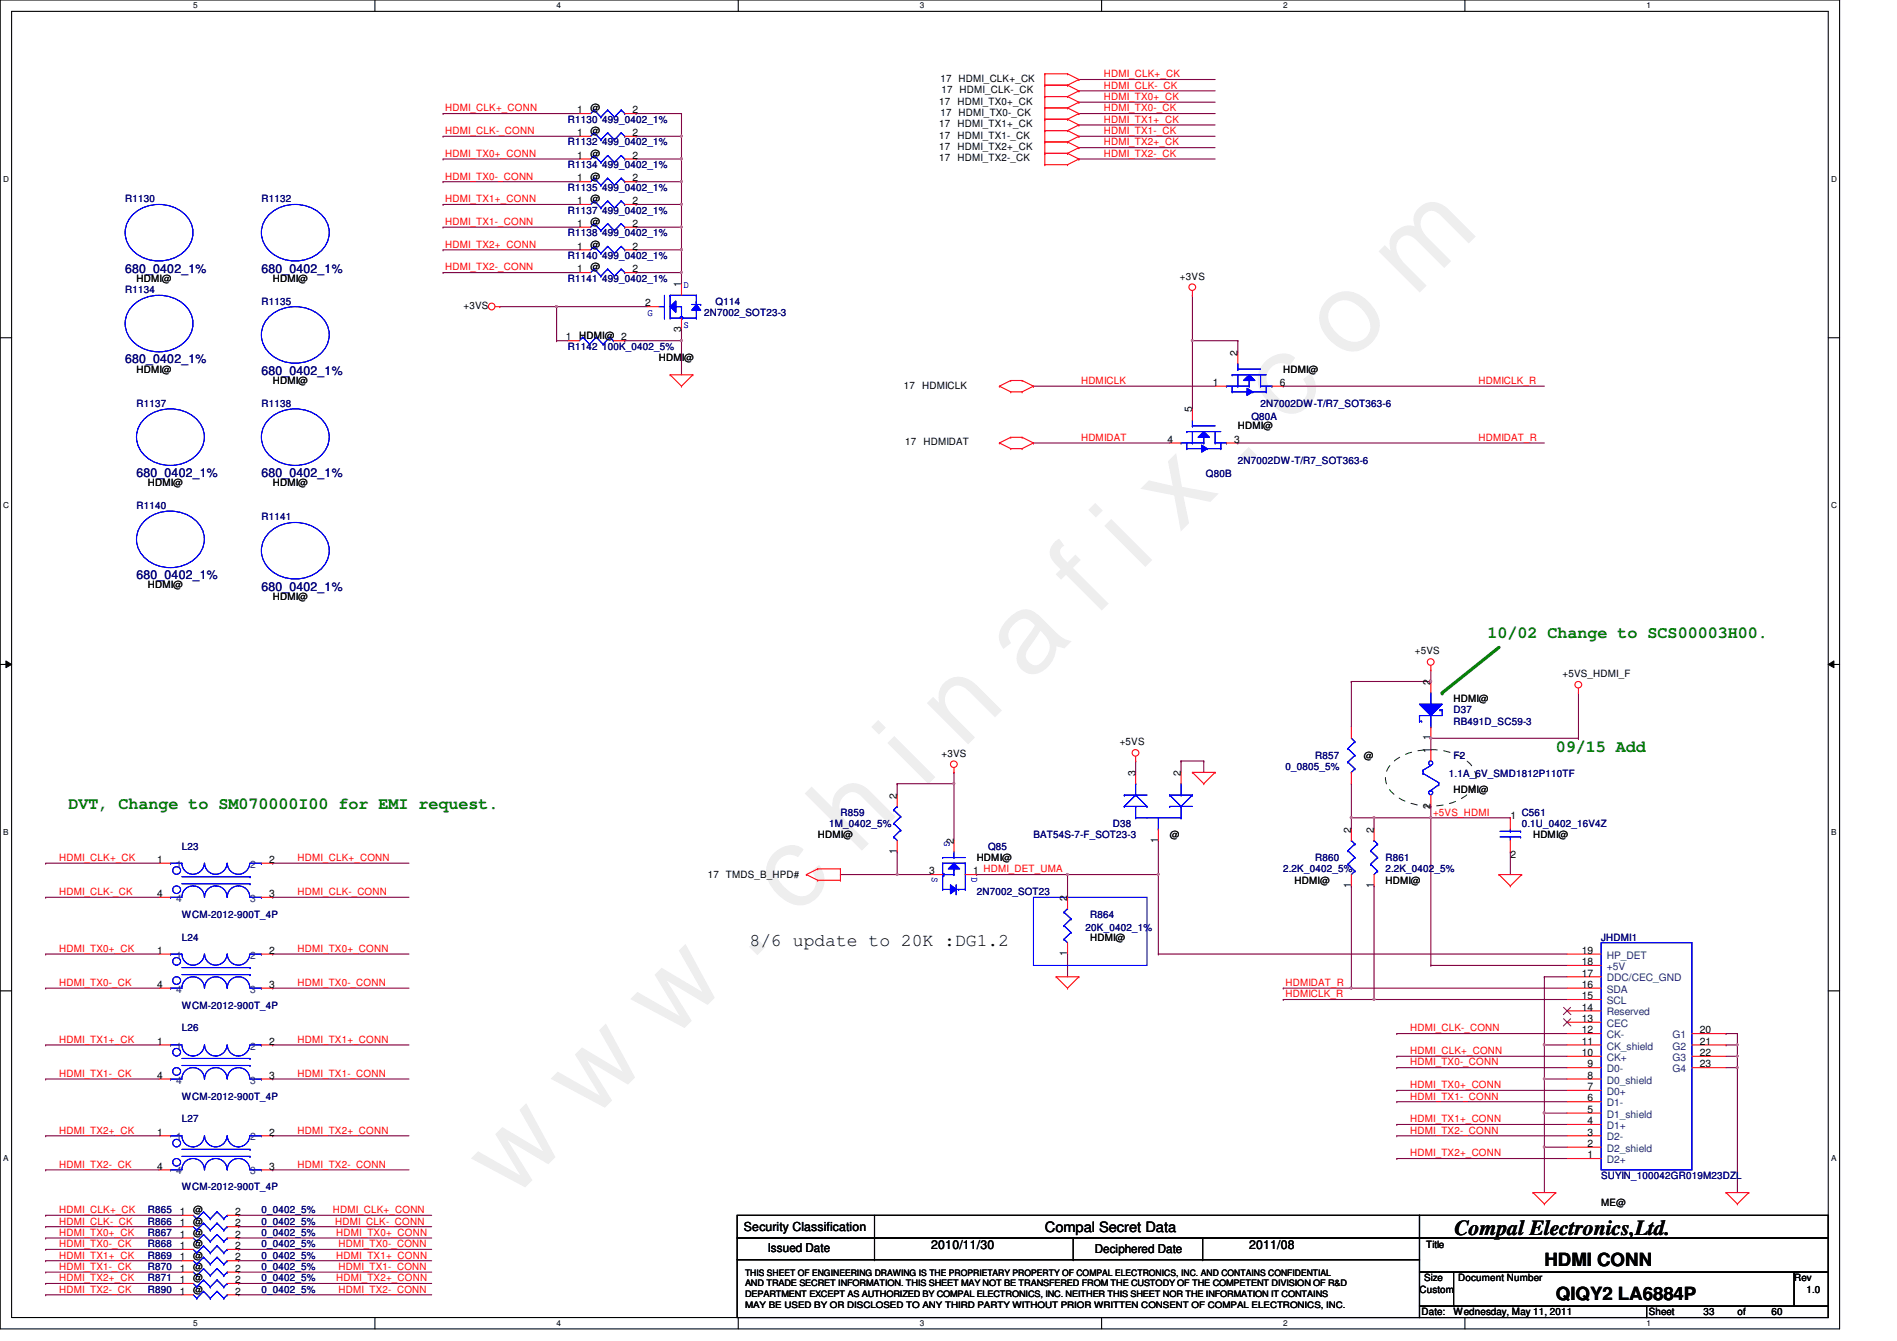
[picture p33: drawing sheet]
<svg xmlns="http://www.w3.org/2000/svg" width="297mm" height="210mm" viewBox="0 0 297 210" stroke-linecap="round" stroke-linejoin="round" font-family="sans-serif">
<defs><g id="words">
<text font-size="17.6" fill="#f0f" x="80.1" y="188" transform="rotate(-45 80.1 188)">w w w . c h i n a f i x . c o m</text>
<text font-size="3.3" x="227.8" y="193.3">Compal Electronics,Ltd.</text>
<g font-size="2.8">
<text x="117.4" y="148">8/6 update to 20K :DG1.2</text>
<text x="241.8" y="198.2">HDMI CONN</text>
<text x="243.6" y="203.5">QIQY2 LA6884P</text>
</g>
<g font-size="2.6" fill="#008000">
<text x="232.9" y="99.9">10/02 Change to SCS00003H00.</text>
<text x="243.6" y="117.7">09/15 Add</text>
<text x="10.7" y="126.6">DVT, Change to SM070000I00 for EMI request.</text>
</g>
<text font-size="2.2" x="163.6" y="192.8">Compal Secret Data</text>
<g font-size="1.9" fill="#000080">
<text x="19.6" y="42.7">680_0402_1%</text>
<text x="40.9" y="42.7">680_0402_1%</text>
<text x="19.6" y="56.9">680_0402_1%</text>
<text x="40.9" y="58.7">680_0402_1%</text>
<text x="21.4" y="74.7">680_0402_1%</text>
<text x="40.9" y="74.7">680_0402_1%</text>
<text x="21.4" y="90.7">680_0402_1%</text>
<text x="40.9" y="92.4">680_0402_1%</text>
</g>
<g font-size="1.9">
<text x="116.5" y="192.7">Security Classification</text>
<text x="120.2" y="196">Issued Date</text>
<text x="145.8" y="195.6">2010/11/30</text>
<text x="171.4" y="196.2">Deciphered Date</text>
<text x="195.6" y="195.6">2011/08</text>
</g>
<g font-size="1.6" fill="#f00">
<text x="69.7" y="17.4">HDMI_CLK+_CONN</text>
<text x="172.8" y="13.9">HDMI_CLK-_CK</text>
<text x="172.8" y="15.7">HDMI_TX0+_CK</text>
<text x="172.8" y="17.4">HDMI_TX0-_CK</text>
<text x="172.8" y="12.1">HDMI_CLK+_CK</text>
<text x="69.7" y="21">HDMI_CLK-_CONN</text>
<text x="172.8" y="19.2">HDMI_TX1+_CK</text>
<text x="172.8" y="21">HDMI_TX1-_CK</text>
<text x="172.8" y="22.8">HDMI_TX2+_CK</text>
<text x="69.7" y="24.6">HDMI_TX0+_CONN</text>
<text x="69.7" y="28.1">HDMI_TX0-_CONN</text>
<text x="172.8" y="24.6">HDMI_TX2-_CK</text>
<text x="69.7" y="35.2">HDMI_TX1-_CONN</text>
<text x="69.7" y="31.7">HDMI_TX1+_CONN</text>
<text x="69.7" y="38.8">HDMI_TX2+_CONN</text>
<text x="69.7" y="42.3">HDMI_TX2-_CONN</text>
<text x="169.3" y="60.1">HDMICLK</text>
<text x="231.5" y="60.1">HDMICLK_R</text>
<text x="169.3" y="69">HDMIDAT</text>
<text x="231.5" y="69">HDMIDAT_R</text>
<text x="224.4" y="127.7">+5VS_HDMI</text>
<text x="9.3" y="134.8">HDMI_CLK+_CK</text>
<text x="46.6" y="134.8">HDMI_CLK+_CONN</text>
<text x="9.3" y="140.1">HDMI_CLK-_CK</text>
<text x="46.6" y="140.1">HDMI_CLK-_CONN</text>
<text x="9.3" y="149">HDMI_TX0+_CK</text>
<text x="46.6" y="149">HDMI_TX0+_CONN</text>
<text x="9.3" y="154.3">HDMI_TX0-_CK</text>
<text x="46.6" y="154.3">HDMI_TX0-_CONN</text>
<text x="201.3" y="154.3">HDMIDAT_R</text>
<text x="201.3" y="156.1">HDMICLK_R</text>
<text x="220.8" y="161.4">HDMI_CLK-_CONN</text>
<text x="9.3" y="163.2">HDMI_TX1+_CK</text>
<text x="46.6" y="163.2">HDMI_TX1+_CONN</text>
<text x="220.8" y="165">HDMI_CLK+_CONN</text>
<text x="220.8" y="166.8">HDMI_TX0-_CONN</text>
<text x="9.3" y="168.6">HDMI_TX1-_CK</text>
<text x="46.6" y="168.6">HDMI_TX1-_CONN</text>
<text x="220.8" y="170.3">HDMI_TX0+_CONN</text>
<text x="220.8" y="172.1">HDMI_TX1-_CONN</text>
<text x="9.3" y="177.4">HDMI_TX2+_CK</text>
<text x="46.6" y="177.4">HDMI_TX2+_CONN</text>
<text x="220.8" y="175.7">HDMI_TX1+_CONN</text>
<text x="220.8" y="177.4">HDMI_TX2-_CONN</text>
<text x="9.3" y="182.8">HDMI_TX2-_CK</text>
<text x="46.6" y="182.8">HDMI_TX2-_CONN</text>
<text x="220.8" y="181">HDMI_TX2+_CONN</text>
<text x="9.3" y="191.7">HDMI_CLK-_CK</text>
<text x="9.3" y="189.9">HDMI_CLK+_CK</text>
<text x="52.1" y="189.9">HDMI_CLK+_CONN</text>
<text x="52.5" y="191.7">HDMI_CLK-_CONN</text>
<text x="9.3" y="197">HDMI_TX1+_CK</text>
<text x="9.3" y="193.4">HDMI_TX0+_CK</text>
<text x="9.3" y="195.2">HDMI_TX0-_CK</text>
<text x="52.7" y="193.4">HDMI_TX0+_CONN</text>
<text x="52.7" y="197">HDMI_TX1+_CONN</text>
<text x="53" y="195.2">HDMI_TX0-_CONN</text>
<text x="9.3" y="202.3">HDMI_TX2-_CK</text>
<text x="9.3" y="198.8">HDMI_TX1-_CK</text>
<text x="9.3" y="200.6">HDMI_TX2+_CK</text>
<text x="52.7" y="200.6">HDMI_TX2+_CONN</text>
<text x="53" y="198.8">HDMI_TX1-_CONN</text>
<text x="53" y="202.3">HDMI_TX2-_CONN</text>
</g>
<g font-size="1.6">
<text x="90.4" y="17.7">1</text>
<text x="92.5" y="17.4">@</text>
<text x="99" y="17.7">2</text>
<text x="147.1" y="16.4">17</text>
<text x="147.3" y="12.8">17 HDMI_CLK+_CK</text>
<text x="147.4" y="14.6">17 HDMI_CLK-_CK</text>
<text x="149.9" y="16.4">HDMI_TX0+_CK</text>
<text x="90.4" y="21.3">1</text>
<text x="92.5" y="21">@</text>
<text x="99" y="21.3">2</text>
<text x="147.1" y="19.9">17</text>
<text x="147.1" y="21.7">17</text>
<text x="147.1" y="23.5">17</text>
<text x="147.3" y="18.2">17 HDMI_TX0-_CK</text>
<text x="149.9" y="19.9">HDMI_TX1+_CK</text>
<text x="149.9" y="21.7">HDMI_TX1-_CK</text>
<text x="149.9" y="23.5">HDMI_TX2+_CK</text>
<text x="90.4" y="28.4">1</text>
<text x="90.4" y="24.8">1</text>
<text x="92.5" y="28.1">@</text>
<text x="92.5" y="24.6">@</text>
<text x="99" y="28.4">2</text>
<text x="99" y="24.8">2</text>
<text x="147.1" y="25.3">17</text>
<text x="149.9" y="25.3">HDMI_TX2-_CK</text>
<text x="90.4" y="32">1</text>
<text x="90.4" y="35.5">1</text>
<text x="92.5" y="31.7">@</text>
<text x="92.5" y="35.2">@</text>
<text x="99" y="32">2</text>
<text x="99" y="35.5">2</text>
<text x="90.4" y="39.1">1</text>
<text x="92.5" y="38.8">@</text>
<text x="99" y="39.1">2</text>
<text x="21.4" y="44.1">HDMI@</text>
<text x="42.7" y="44.1">HDMI@</text>
<text x="90.4" y="42.6">1</text>
<text x="92.5" y="42.3">@</text>
<text x="99" y="42.6">2</text>
<text x="101" y="48">2</text>
<text x="106.7" y="45" transform="rotate(-90 106.7 45)">1</text>
<text x="184.8" y="43.8">+3VS</text>
<text x="72.6" y="48.4">+3VS</text>
<text x="88.6" y="53.3">1</text>
<text x="90.7" y="53">HDMI@ 2</text>
<text x="106.7" y="51.9" transform="rotate(-90 106.7 51.9)">3</text>
<text x="21.4" y="58.3">HDMI@</text>
<text x="103.2" y="56.6">HDMI@</text>
<text x="193.8" y="55.7" transform="rotate(-90 193.8 55.7)">2</text>
<text x="200.9" y="58.3">HDMI@</text>
<text x="42.7" y="60.1">HDMI@</text>
<text x="141.5" y="60.8">17 HDMICLK</text>
<text x="186.7" y="64.6" transform="rotate(-90 186.7 64.6)">5</text>
<text x="189.9" y="60.4">1</text>
<text x="200.4" y="60.4">6</text>
<text x="141.7" y="69.7">17</text>
<text x="144.6" y="69.7">HDMIDAT</text>
<text x="182.8" y="69.3">4</text>
<text x="193.3" y="69.3">3</text>
<text x="193.8" y="67.2">HDMI@</text>
<text x="23.2" y="76.1">HDMI@</text>
<text x="42.7" y="76.1">HDMI@</text>
<text x="23.2" y="92.1">HDMI@</text>
<text x="42.7" y="93.9">HDMI@</text>
<text x="221.6" y="102.4">+5VS</text>
<text x="224" y="107.2" transform="rotate(-90 224 107.2)">2</text>
<text x="244.7" y="106">+5VS_HDMI_F</text>
<text x="227.6" y="109.9">HDMI@</text>
<text x="147.4" y="118.4">+3VS</text>
<text x="175.3" y="116.7">+5VS</text>
<text x="213.6" y="118.8">@</text>
<text x="224" y="117.9" transform="rotate(-90 224 117.9)">1</text>
<text x="224" y="115.9" transform="rotate(-90 224 115.9)">1</text>
<text x="140.4" y="125" transform="rotate(-90 140.4 125)">2</text>
<text x="177.8" y="121.4" transform="rotate(-90 177.8 121.4)">3</text>
<text x="184.9" y="121.4" transform="rotate(-90 184.9 121.4)">2</text>
<text x="227.6" y="124.1">HDMI@</text>
<text x="128" y="131.2">HDMI@</text>
<text x="181.3" y="131.9" transform="rotate(-90 181.3 131.9)">1</text>
<text x="183.2" y="131.2">@</text>
<text x="211.6" y="130.3" transform="rotate(-90 211.6 130.3)">2</text>
<text x="215.1" y="130.3" transform="rotate(-90 215.1 130.3)">2</text>
<text x="224" y="126.6" transform="rotate(-90 224 126.6)">2</text>
<text x="236.5" y="128.2">1</text>
<text x="240" y="131.2">HDMI@</text>
<text x="24.6" y="135.1">1</text>
<text x="42.2" y="135.1">2</text>
<text x="110.8" y="137.4">17 TMDS_B_HPD#</text>
<text x="140.4" y="133.7" transform="rotate(-90 140.4 133.7)">1</text>
<text x="145.5" y="136.9">3</text>
<text x="149.3" y="132.1" transform="rotate(-90 149.3 132.1)">2</text>
<text x="152.4" y="136.9">1 HDMI_DET_UMA</text>
<text x="152.9" y="134.8">HDMI@</text>
<text x="236.5" y="134.2">2</text>
<text x="24.6" y="140.4">4</text>
<text x="42.2" y="140.4">3</text>
<text x="167.1" y="141" transform="rotate(-90 167.1 141)">2</text>
<text x="202.7" y="138.3">HDMI@</text>
<text x="211.6" y="139" transform="rotate(-90 211.6 139)">1</text>
<text x="215.1" y="139" transform="rotate(-90 215.1 139)">1</text>
<text x="216.9" y="138.3">HDMI@</text>
<text x="24.6" y="149.3">1</text>
<text x="42.2" y="149.3">2</text>
<text x="167.1" y="149.7" transform="rotate(-90 167.1 149.7)">1</text>
<text x="170.7" y="147.2">HDMI@</text>
<text x="247.7" y="149.3">19</text>
<text x="24.6" y="154.6">4</text>
<text x="42.2" y="154.6">3</text>
<text x="247.7" y="154.6">16</text>
<text x="247.7" y="152.9">17</text>
<text x="247.7" y="151.1">18</text>
<text x="247.7" y="161.7">12</text>
<text x="247.7" y="160">13</text>
<text x="247.7" y="158.2">14</text>
<text x="247.7" y="156.4">15</text>
<text x="266.2" y="161.7">20</text>
<text x="24.6" y="163.5">1</text>
<text x="42.2" y="163.5">2</text>
<text x="247.7" y="165.3">10</text>
<text x="247.7" y="163.5">11</text>
<text x="248.6" y="167.1">9</text>
<text x="266.2" y="163.5">21</text>
<text x="266.2" y="165.3">22</text>
<text x="266.2" y="167.1">23</text>
<text x="24.6" y="168.9">4</text>
<text x="42.2" y="168.9">3</text>
<text x="248.6" y="172.4">6</text>
<text x="248.6" y="170.6">7</text>
<text x="248.6" y="168.9">8</text>
<text x="24.6" y="177.7">1</text>
<text x="42.2" y="177.7">2</text>
<text x="248.6" y="179.5">2</text>
<text x="248.6" y="177.7">3</text>
<text x="248.6" y="176">4</text>
<text x="248.6" y="174.2">5</text>
<text x="24.6" y="183.1">4</text>
<text x="42.2" y="183.1">3</text>
<text x="248.6" y="181.3">1</text>
<text x="28.1" y="190.2">1</text>
<text x="28.1" y="192">1</text>
<text x="30.3" y="189.9">@</text>
<text x="30.3" y="191.7">@</text>
<text x="36.8" y="190.2">2</text>
<text x="36.8" y="192">2</text>
<text x="250.7" y="188.8">ME@</text>
<text x="28.1" y="193.7">1</text>
<text x="28.1" y="197.3">1</text>
<text x="28.1" y="195.5">1</text>
<text x="30.3" y="193.4">@</text>
<text x="30.3" y="197">@</text>
<text x="30.3" y="195.2">@</text>
<text x="36.8" y="193.7">2</text>
<text x="36.8" y="197.3">2</text>
<text x="36.8" y="195.5">2</text>
<text x="223.3" y="195.4">Title</text>
<text x="28.1" y="199.1">1</text>
<text x="28.1" y="202.6">1</text>
<text x="28.1" y="200.9">1</text>
<text x="30.3" y="198.8">@</text>
<text x="30.3" y="202.3">@</text>
<text x="30.3" y="200.6">@</text>
<text x="36.8" y="199.1">2</text>
<text x="36.8" y="202.6">2</text>
<text x="36.8" y="200.9">2</text>
<text x="222.3" y="202.3">Custom</text>
<text x="223" y="200.6">Size</text>
<text x="228.3" y="200.6">Document Number</text>
<text x="280.9" y="200.6">Rev</text>
<text x="282.9" y="202.3">1.0</text>
<text x="222.6" y="205.9">Date:</text>
<text x="227.6" y="205.9">Wednesday, May 11, 2011</text>
<text x="258.2" y="205.9">Sheet</text>
<text x="266.7" y="205.9">33</text>
<text x="272" y="205.9">of</text>
<text x="277.4" y="205.9">60</text>
</g>
<g font-size="1.6" fill="#000080">
<text x="88.9" y="22.8">R1132 499_0402_1%</text>
<text x="88.9" y="19.2">R1130 499_0402_1%</text>
<text x="88.9" y="29.9">R1135 499_0402_1%</text>
<text x="88.9" y="26.3">R1134 499_0402_1%</text>
<text x="19.6" y="31.7">R1130</text>
<text x="40.9" y="31.7">R1132</text>
<text x="88.9" y="33.4">R1137 499_0402_1%</text>
<text x="88.9" y="37">R1138 499_0402_1%</text>
<text x="88.9" y="40.6">R1140 499_0402_1%</text>
<text x="19.6" y="45.9">R1134</text>
<text x="40.9" y="47.7">R1135</text>
<text x="88.9" y="44.1">R1141 499_0402_1%</text>
<text x="112" y="47.7">Q114</text>
<text x="110.3" y="49.4">2N7002_SOT23-3</text>
<text x="88.9" y="54.8">R1142 100K_0402_5%</text>
<text x="21.4" y="63.7">R1137</text>
<text x="40.9" y="63.7">R1138</text>
<text x="195.9" y="65.8">Q80A</text>
<text x="197.4" y="63.7">2N7002DW-T/R7_SOT363-6</text>
<text x="188.8" y="74.7">Q80B</text>
<text x="193.8" y="72.6">2N7002DW-T/R7_SOT363-6</text>
<text x="21.4" y="79.7">R1140</text>
<text x="40.9" y="81.4">R1141</text>
<text x="227.6" y="111.7">D37</text>
<text x="227.6" y="113.4">RB491D_SC59-3</text>
<text x="205.9" y="118.8">R857</text>
<text x="227.6" y="118.8">F2</text>
<text x="201.3" y="120.6">0_0805_5%</text>
<text x="226.9" y="121.6">1.1A_6V_SMD1812P110TF</text>
<text x="129.8" y="129.4">1M_0402_5%</text>
<text x="131.6" y="127.7">R859</text>
<text x="161.8" y="131.2">BAT54S-7-F_SOT23-3</text>
<text x="174.3" y="129.4">D38</text>
<text x="238.3" y="127.7">C561</text>
<text x="238.3" y="129.4">0.1U_0402_16V4Z</text>
<text x="28.5" y="133">L23</text>
<text x="154.7" y="133">Q85</text>
<text x="200.9" y="136.6">2.2K_0402_5%</text>
<text x="205.9" y="134.8">R860</text>
<text x="216.9" y="134.8">R861</text>
<text x="216.9" y="136.6">2.2K_0402_5%</text>
<text x="28.5" y="143.7">WCM-2012-900T_4P</text>
<text x="152.9" y="140.1">2N7002_SOT23</text>
<text x="170.7" y="143.7">R864</text>
<text x="28.5" y="147.2">L24</text>
<text x="170" y="145.8">20K_0402_1%</text>
<text x="250.7" y="147.2">JHDMI1</text>
<text x="28.5" y="157.9">WCM-2012-900T_4P</text>
<text x="28.5" y="161.4">L26</text>
<text x="28.5" y="172.1">WCM-2012-900T_4P</text>
<text x="28.5" y="175.7">L27</text>
<text x="250.7" y="184.6">SUYIN_100042GR019M23DZL</text>
<text x="23.2" y="189.9">R865</text>
<text x="23.2" y="191.7">R866</text>
<text x="28.5" y="186.3">WCM-2012-900T_4P</text>
<text x="40.9" y="189.9">0_0402_5%</text>
<text x="40.9" y="191.7">0_0402_5%</text>
<text x="23.2" y="193.4">R867</text>
<text x="23.2" y="197">R869</text>
<text x="23.2" y="195.2">R868</text>
<text x="40.9" y="193.4">0_0402_5%</text>
<text x="40.9" y="197">0_0402_5%</text>
<text x="40.9" y="195.2">0_0402_5%</text>
<text x="23.2" y="198.8">R870</text>
<text x="23.2" y="202.3">R890</text>
<text x="23.2" y="200.6">R871</text>
<text x="40.9" y="198.8">0_0402_5%</text>
<text x="40.9" y="202.3">0_0402_5%</text>
<text x="40.9" y="200.6">0_0402_5%</text>
</g>
<g font-size="1.6" fill="#00f">
<text x="107" y="45.1">D</text>
<text x="101.4" y="49.4">G</text>
<text x="107" y="51.3">S</text>
<text x="147.9" y="131.6" transform="rotate(90 147.9 131.6)">G</text>
<text x="145.9" y="137.2" transform="rotate(90 145.9 137.2)">S</text>
<text x="152.1" y="137.2" transform="rotate(90 152.1 137.2)">D</text>
</g>
<g font-size="1.6" fill="#004080">
<text x="27.6" y="135.8">1</text>
<text x="39.2" y="135.8">2</text>
<text x="27.6" y="141.2">4</text>
<text x="39.2" y="141.2">3</text>
<text x="27.6" y="150.1">1</text>
<text x="27.6" y="155.4">4</text>
<text x="39.2" y="155.4">3</text>
<text x="39.2" y="150.1">2</text>
<text x="251.6" y="155.4">SDA</text>
<text x="251.6" y="153.6">DDC/CEC_GND</text>
<text x="251.6" y="151.8">+5V</text>
<text x="251.6" y="150.1">HP_DET</text>
<text x="251.6" y="160.7">CEC</text>
<text x="251.6" y="158.9">Reserved</text>
<text x="251.6" y="157.2">SCL</text>
<text x="27.6" y="164.3">1</text>
<text x="39.2" y="164.3">2</text>
<text x="251.6" y="167.8">D0-</text>
<text x="251.6" y="166.1">CK+</text>
<text x="251.6" y="164.3">CK_shield</text>
<text x="251.6" y="162.5">CK-</text>
<text x="261.9" y="162.5">G1</text>
<text x="261.9" y="164.3">G2</text>
<text x="261.9" y="166.1">G3</text>
<text x="261.9" y="167.8">G4</text>
<text x="27.6" y="169.6">4</text>
<text x="39.2" y="169.6">3</text>
<text x="251.6" y="173.2">D1-</text>
<text x="251.6" y="171.4">D0+</text>
<text x="251.6" y="169.6">D0_shield</text>
<text x="27.6" y="178.5">1</text>
<text x="39.2" y="178.5">2</text>
<text x="251.6" y="178.5">D2-</text>
<text x="251.6" y="176.7">D1+</text>
<text x="251.6" y="174.9">D1_shield</text>
<text x="27.6" y="183.8">4</text>
<text x="39.2" y="183.8">3</text>
<text x="251.6" y="182.1">D2+</text>
<text x="251.6" y="180.3">D2_shield</text>
</g>
<g font-size="1.4">
<text x="116.7" y="199.7">THIS SHEET OF ENGINEERING DRAWING IS THE PROPRIETARY PROPERTY OF COMPAL ELECTRONICS, INC. AND CONTAINS CONFIDENTIAL</text>
<text x="116.7" y="201.4">AND TRADE SECRET INFORMATION. THIS SHEET MAY NOT BE TRANSFERED FROM THE CUSTODY OF THE COMPETENT DIVISION OF R&amp;D</text>
<text x="116.7" y="203">DEPARTMENT EXCEPT AS AUTHORIZED BY COMPAL ELECTRONICS, INC. NEITHER THIS SHEET NOR THE INFORMATION IT CONTAINS</text>
<text x="116.7" y="204.7">MAY BE USED BY OR DISCLOSED TO ANY THIRD PARTY WITHOUT PRIOR WRITTEN CONSENT OF COMPAL ELECTRONICS, INC.</text>
</g>
<g font-size="1.3">
<text x="30.3" y="1.3">5</text>
<text x="87.2" y="1.3">4</text>
<text x="144" y="1.3">3</text>
<text x="200.9" y="1.3">2</text>
<text x="257.8" y="1.3">1</text>
<text x=".5" y="28.4">D</text>
<text x="286.7" y="28.4">D</text>
<text x=".5" y="79.5">C</text>
<text x="286.7" y="79.5">C</text>
<text x=".5" y="130.7">B</text>
<text x="286.7" y="130.7">B</text>
<text x=".5" y="181.8">A</text>
<text x="286.7" y="181.8">A</text>
<text x="30.3" y="207.5">5</text>
<text x="87.2" y="207.5">4</text>
<text x="144" y="207.5">3</text>
<text x="200.9" y="207.5">2</text>
<text x="257.8" y="207.5">1</text>
</g>
</g></defs>
<path d="M0 0h288.1v208h-288.1zM1.8 1.8h284.5v204.4h-284.5z" fill="none" stroke="#000" stroke-width=".17"/>
<g fill="#fff">
<path d="M30.3 .2h.6v1.4h-.6z"/>
<path d="M30.3 206.4h.6v1.4h-.6z"/>
</g>
<path d="M58.7 0v1.8M58.7 206.2v1.8" fill="none" stroke="#000" stroke-width=".17"/>
<g fill="#fff">
<path d="M87.2 .2h.6v1.4h-.6z"/>
<path d="M87.2 206.4h.6v1.4h-.6z"/>
</g>
<path d="M115.6 0v1.8M115.6 206.2v1.8" fill="none" stroke="#000" stroke-width=".17"/>
<g fill="#fff">
<path d="M144 .2h.7v1.4h-.7z"/>
<path d="M144 206.4h.7v1.4h-.7z"/>
</g>
<path d="M172.5 0v1.8M172.5 206.2v1.8" fill="none" stroke="#000" stroke-width=".17"/>
<g fill="#fff">
<path d="M200.9 .2h.7v1.4h-.7z"/>
<path d="M200.9 206.4h.7v1.4h-.7z"/>
</g>
<path d="M229.4 0v1.8M229.4 206.2v1.8" fill="none" stroke="#000" stroke-width=".17"/>
<g fill="#fff">
<path d="M257.8 .2h.7v1.4h-.7z"/>
<path d="M257.8 206.4h.7v1.4h-.7z"/>
<path d="M.5 27.3h.9v1.4h-.9z"/>
<path d="M286.7 27.3h.9v1.4h-.9z"/>
<path d="M.5 78.4h.9v1.4h-.9z"/>
<path d="M286.7 78.4h.9v1.4h-.9z"/>
</g>
<path d="M0 52.9h1.8M286.3 52.9h1.8" fill="none" stroke="#000" stroke-width=".17"/>
<g fill="#fff">
<path d="M.5 129.5h.8v1.4h-.8z"/>
<path d="M286.7 129.5h.8v1.4h-.8z"/>
</g>
<path d="M0 104h1.8M286.3 104h1.8" fill="none" stroke="#000" stroke-width=".17"/>
<path d="M.9 103.5l.9 .5-.9 .5zM286.3 104l.9-.5v1z" fill="#000"/>
<path d="M.9 103.5l.9 .5-.9 .5zM286.3 104l.9-.5v1z" fill="none" stroke="#000" stroke-width=".16"/>
<g fill="#fff">
<path d="M.5 180.6h.8v1.4h-.8z"/>
<path d="M286.7 180.6h.8v1.4h-.8z"/>
</g>
<path d="M0 155.1h1.8M286.3 155.1h1.8" fill="none" stroke="#000" stroke-width=".17"/>
<g fill="none" stroke="#800040" stroke-width=".17">
<path d="M7.2 135.1h.1M7.2 135.1h17.7M42.7 135.1h.1M42.7 135.1h21.3M7.2 140.5h.1M7.2 149.3h.1M7.2 154.7h.1M7.2 154.7h17.7M7.2 149.3h17.7M7.2 140.5h17.7M42.7 149.3h.1M42.7 154.7h.1"/>
<path d="M42.7 140.5h.1M42.7 154.7h21.3M42.7 149.3h21.3M42.7 140.5h21.3M211.6 154.7h33.8M215.2 156.5h30.2M224 151.1h21.4M7.2 163.6h.1M7.2 168.9h.1M7.2 177.8h.1M7.2 168.9h17.7M7.2 163.6h17.7"/>
<path d="M7.2 177.8h17.7M42.7 168.9h.1M42.7 163.6h.1M42.7 177.8h.1M42.7 168.9h21.3M42.7 163.6h21.3M42.7 177.8h21.3M218.7 177.8h26.7M218.7 161.8h26.7M218.7 165.3h26.7M218.7 167.1h26.7M218.7 170.7h26.7"/>
<path d="M218.7 172.5h26.7M218.7 176h26.7M241.8 163.6h.1M241.8 163.6h3.6M241.8 163.6v5.3M7.2 183.1h.1M7.2 197.3h.1M7.2 199.1h.1M7.2 192h.1M7.2 193.8h.1M7.2 195.6h.1M7.2 190.2h.1"/>
<path d="M7.2 183.1h17.7M7.2 199.1h21.3M7.2 193.8h21.3M7.2 195.6h21.3M7.2 190.2h21.3M7.2 197.3h21.3M7.2 192h21.3M37.4 199.1h.1M37.4 193.8h.1M37.4 195.6h.1M37.4 190.2h.1M37.4 197.3h.1"/>
<path d="M37.4 192h.1M37.4 199.1h30.2M37.4 193.8h30.2M37.4 195.6h30.2M37.4 190.2h30.2M37.4 197.3h30.2M37.4 192h30.2M42.7 183.1h.1M42.7 183.1h21.3M218.7 181.3h26.7M7.2 202.7h.1M7.2 200.9h.1"/>
<path d="M7.2 200.9h21.3M7.2 202.7h21.3M37.4 200.9h.1M37.4 202.7h.1M37.4 200.9h30.2M37.4 202.7h30.2"/>
</g>
<path d="M241.7 163.4h.2v.2h-.2z" fill-rule="evenodd" fill="#f0f"/>
<path d="M241.7 163.4h.2v.2h-.2z" fill="none" stroke="#f0f" stroke-width=".17"/>
<path d="M241.8 168.9h.1M241.8 168.9h3.6M241.8 168.9v5.3" fill="none" stroke="#800040" stroke-width=".17"/>
<path d="M241.7 174.1h.2v.2h-.2z" fill-rule="evenodd" fill="#f0f"/>
<path d="M241.7 174.1h.2v.2h-.2z" fill="none" stroke="#f0f" stroke-width=".17"/>
<path d="M241.7 168.8h.2v.2h-.2z" fill-rule="evenodd" fill="#f0f"/>
<path d="M241.7 168.8h.2v.2h-.2z" fill="none" stroke="#f0f" stroke-width=".17"/>
<path d="M241.8 174.2h.1M241.8 179.6h.1M241.8 174.2h3.6M241.8 179.6v7.1" fill="none" stroke="#800040" stroke-width=".17"/>
<path d="M241.7 179.4h.2v.2h-.2z" fill-rule="evenodd" fill="#f0f"/>
<path d="M241.7 179.4h.2v.2h-.2z" fill="none" stroke="#f0f" stroke-width=".17"/>
<path d="M241.8 152.9h.1M241.8 152.9h3.6M241.8 152.9v10.7M241.8 179.6h.1M241.8 174.2h.1M241.8 179.6h3.6M241.8 174.2v5.4" fill="none" stroke="#800040" stroke-width=".17"/>
<path d="M241.7 174.1h.2v.2h-.2z" fill-rule="evenodd" fill="#f0f"/>
<path d="M241.7 174.1h.2v.2h-.2z" fill="none" stroke="#f0f" stroke-width=".17"/>
<path d="M270.3 161.8h.1M270.3 163.6h.1M270.3 161.8h1.8M272.1 161.8h.1M272.1 167.1h.1M272.1 161.8v1.8h-1.8M272.1 167.1v19.6" fill="none" stroke="#800040" stroke-width=".17"/>
<path d="M271.9 167h.2v.2h-.2z" fill-rule="evenodd" fill="#f0f"/>
<path d="M271.9 167h.2v.2h-.2z" fill="none" stroke="#f0f" stroke-width=".17"/>
<g fill="none" stroke="#800040" stroke-width=".17">
<path d="M99.6 17.8h.1M99.6 17.8h7.1M106.7 17.8h.1M106.7 17.8v7.1M168.9 19.6h.1M168.9 14.2h.1M168.9 16h.1M168.9 17.8h.1M168.9 12.4h.1M168.9 19.6h21.4M168.9 14.2h21.4M168.9 16h21.4"/>
<path d="M168.9 17.8h21.4M168.9 12.4h21.4M99.6 21.3h.1M99.6 21.3h7.1M106.7 21.3h.1M168.9 21.3h.1M168.9 23.1h.1M168.9 21.3h21.4M168.9 23.1h21.4M181.4 149.3h64"/>
</g>
<path d="M106.6 21.2h.2v.2h-.2z" fill-rule="evenodd" fill="#f0f"/>
<path d="M106.6 21.2h.2v.2h-.2z" fill="none" stroke="#f0f" stroke-width=".17"/>
<path d="M69.4 17.8h.1M69.4 17.8h21.3M69.4 21.3h.1M69.4 21.3h21.3M161.8 60.4h28.5M193.8 69.3h48M200.9 60.4h40.9M270.3 165.3h1.8M272.1 165.3h.1M272.1 163.6h.1M272.1 163.6v1.7" fill="none" stroke="#800040" stroke-width=".17"/>
<path d="M271.9 163.4h.2v.2h-.2z" fill-rule="evenodd" fill="#f0f"/>
<path d="M271.9 163.4h.2v.2h-.2z" fill="none" stroke="#f0f" stroke-width=".17"/>
<path d="M270.3 167.1h1.8M272.1 167.1h.1M272.1 165.3h.1M272.1 165.3v1.8" fill="none" stroke="#800040" stroke-width=".17"/>
<path d="M271.9 165.2h.2v.2h-.2z" fill-rule="evenodd" fill="#f0f"/>
<path d="M271.9 165.2h.2v.2h-.2z" fill="none" stroke="#f0f" stroke-width=".17"/>
<path d="M224 115.6h23.2M247.2 115.6h.1M247.2 108.4v7.2" fill="none" stroke="#800040" stroke-width=".17"/>
<g fill="none" stroke="#f00" stroke-width=".17">
<path d="M90.7 17.8h1.8M97.8 17.8h1.8M163.6 18.7h.1M163.6 11.6h.1M163.6 13.3h.1M163.6 15.1h.1M163.6 16.9h.1M163.6 18.7h3.6M163.6 11.6v14.2M163.6 11.6h3.6M163.6 13.3h3.6M163.6 15.1h3.6"/>
<path d="M163.6 16.9h3.6M167.2 18.7h.1M167.2 11.6h.1M167.2 13.3h.1M167.2 15.1h.1M167.2 16.9h.1M167.2 18.7l1.7 .9M167.2 11.6l1.7 .8M167.2 13.3l1.7 .9M167.2 15.1l1.7 .9M167.2 16.9l1.7 .9M168.9 19.6h.1"/>
<path d="M168.9 12.4h.1M168.9 14.2h.1M168.9 16h.1M168.9 17.8h.1M168.9 19.6l-1.7 .8M168.9 12.4l-1.7 .9M168.9 14.2l-1.7 .9M168.9 16l-1.7 .9M168.9 17.8l-1.7 .9M90.7 21.3h1.8M97.8 21.3h1.8M163.6 20.4h.1"/>
<path d="M163.6 22.2h.1M163.6 24h.1M163.6 20.4h3.6M163.6 22.2h3.6M163.6 24h3.6M167.2 20.4h.1M167.2 22.2h.1M167.2 24h.1M167.2 20.4l1.7 .9M167.2 22.2l1.7 .9M167.2 24l1.7 .9M168.9 21.3h.1"/>
<path d="M168.9 23.1h.1M168.9 21.3l-1.7 .9M168.9 23.1l-1.7 .9M247.2 108.4h.1M247.2 107.7v.7M24.9 135.1h1.8M40.9 135.1h1.8M234.7 136.9h3.6M238.3 136.9h.1M238.3 136.9l-1.8 1.8M24.9 149.3h1.8M24.9 154.7h1.8"/>
<path d="M24.9 140.5h1.8M40.9 149.3h1.8M40.9 154.7h1.8M40.9 140.5h1.8M245.4 149.3h5.3M245.4 154.7h5.3M245.4 158.2h5.3M245.4 156.5h5.3M245.4 152.9h5.3M245.4 151.1h5.3M24.9 177.8h1.8M24.9 168.9h1.8"/>
<path d="M24.9 163.6h1.8M40.9 177.8h1.8M40.9 168.9h1.8M40.9 163.6h1.8M245.4 179.6h5.3M245.4 177.8h5.3M245.4 176h5.3M245.4 174.2h5.3M245.4 172.5h5.3M245.4 170.7h5.3M245.4 168.9h5.3M245.4 167.1h5.3"/>
<path d="M245.4 165.3h5.3M245.4 163.6h5.3M245.4 161.8h5.3M245.4 160h5.3M264.9 167.1h5.4M264.9 165.3h5.4M264.9 163.6h5.4M264.9 161.8h5.4M24.9 183.1h1.8M28.5 199.1h1.8M28.5 193.8h1.8M28.5 197.3h1.8"/>
<path d="M28.5 190.2h1.8M28.5 195.6h1.8M28.5 192h1.8M35.6 199.1h1.8M35.6 193.8h1.8M35.6 197.3h1.8M35.6 190.2h1.8M35.6 195.6h1.8M35.6 192h1.8M40.9 183.1h1.8M240 186.7h.1M240 186.7h3.6"/>
<path d="M240 186.7l1.8 1.8M241.8 188.5h.1M243.6 186.7h.1M243.6 186.7l-1.8 1.8M245.4 181.3h5.3M270.3 186.7h.1M270.3 186.7h3.5M270.3 186.7l1.8 1.8M272.1 188.5h.1M273.8 186.7h.1M273.8 186.7l-1.7 1.8M28.5 202.7h1.8"/>
<path d="M28.5 200.9h1.8M35.6 202.7h1.8M35.6 200.9h1.8"/>
<circle cx="247.1" cy="107.2" r=".52"/>
</g>
<g fill="none" stroke="#000" stroke-width=".17">
<path d="M115.4 190.2h106.9v3.6h-106.9zM115.4 193.8h106.9v3.4h-106.9zM115.4 197.2h106.9v9h-106.9zM136.9 197.2h.1M136.9 193.8v3.4M168 197.2h.1M168 193.8v3.4M188.3 197.2h.1M188.3 193.8v3.4M222.3 190.2h64v3.6h-64zM222.3 193.8h64v5.3h-64zM222.3 199.1h5.3v5.4h-5.3z"/>
<path d="M227.6 199.1h53.3v5.4h-53.3zM280.9 199.1h5.4v5.4h-5.4zM222.3 204.5h35.5v1.7h-35.5zM257.8 204.5h28.5v1.7h-28.5z"/>
</g>
<g fill="none" stroke="#00f" stroke-width=".17">
<path d="M93 17.2h.1M93 17.2l-.5 .6M93 17.2l1.1 1.1M94.1 18.3h.1M95.2 17.2h.1M95.2 17.2l-1.1 1.1M95.2 17.2l1 1.1M96.2 18.3h.1M97.3 17.2h.1M97.3 17.2l-1.1 1.1M97.3 17.2l.5 .6M97.8 17.8h.1"/>
<path d="M20.8 33.6a6 6 0 0 1 8.7 .6 4 4 0 0 1-1.9 6 5.7 5.7 0 0 1-7.7-2.2 3.9 3.9 0 0 1 .9-4.4zM42.2 33.6a6 6 0 0 1 8.6 .6 4 4 0 0 1-1.9 6 5.7 5.7 0 0 1-7.6-2.2 3.9 3.9 0 0 1 .9-4.4zM93 20.8h.1M93 20.8l-.5 .5M93 20.8l1.1 1.1M94.1 21.9h.1M95.2 20.8h.1M95.2 20.8l-1.1 1.1M95.2 20.8l1 1.1M96.2 21.9h.1M97.3 20.8h.1M97.3 20.8l-1.1 1.1"/>
<path d="M97.3 20.8l.5 .5M97.8 21.3h.1M20.8 47.8a6 6 0 0 1 8.7 .6 4 4 0 0 1-1.9 6.1 5.7 5.7 0 0 1-7.7-2.3 3.9 3.9 0 0 1 .9-4.4zM42.2 49.6a6 6 0 0 1 8.6 .6 4 4 0 0 1-1.9 6 5.7 5.7 0 0 1-7.6-2.2 3.9 3.9 0 0 1 .9-4.4zM22.6 65.6a6 6 0 0 1 8.7 .6 4 4 0 0 1-2 6 5.7 5.7 0 0 1-7.6-2.2 3.9 3.9 0 0 1 .9-4.4zM42.2 65.6a6 6 0 0 1 8.6 .6 4 4 0 0 1-1.9 6 5.7 5.7 0 0 1-7.6-2.2 3.9 3.9 0 0 1 .9-4.4zM22.6 81.6a6 6 0 0 1 8.7 .6 4 4 0 0 1-2 6 5.7 5.7 0 0 1-7.6-2.2 3.9 3.9 0 0 1 .9-4.4zM42.2 83.3a6 6 0 0 1 8.6 .7 4 4 0 0 1-1.9 6 5.7 5.7 0 0 1-7.6-2.3 3.9 3.9 0 0 1 .9-4.4zM26.7 135.1h1.8a1.76 1.76 0 0 0 1.7 1.8 1.76 1.76 0 0 0 1.8-1.8M26.7 135.1h.1M28.5 137.2h10.7M28.5 138.3h10.7"/>
<path d="M32 135.1a1.76 1.76 0 0 0 1.8 1.8 1.76 1.76 0 0 0 1.8-1.8M35.6 135.1a1.76 1.76 0 0 0 1.8 1.8 1.76 1.76 0 0 0 1.7-1.8M39.2 137.2h.1M39.2 138.3h.1M39.2 135.1h1.7M40.9 135.1h.1M234.9 131h3.2M234.9 130.1h3.2M238.1 131h.1M238.1 130.1h.1M26.7 149.3h1.8a1.76 1.76 0 0 0 1.7 1.8 1.76 1.76 0 0 0 1.8-1.8M26.7 154.7h1.8a1.76 1.76 0 0 1 1.7-1.8 1.76 1.76 0 0 1 1.8 1.8"/>
<path d="M26.7 149.3h.1M26.7 154.7h.1M26.7 140.5h1.8a1.76 1.76 0 0 1 1.7-1.8 1.76 1.76 0 0 1 1.8 1.8M26.7 140.5h.1M28.5 151.5h10.7M28.5 152.6h10.7M32 149.3a1.76 1.76 0 0 0 1.8 1.8 1.76 1.76 0 0 0 1.8-1.8M32 154.7a1.76 1.76 0 0 1 1.8-1.8 1.76 1.76 0 0 1 1.8 1.8M32 140.5a1.76 1.76 0 0 1 1.8-1.8 1.76 1.76 0 0 1 1.8 1.8M35.6 149.3a1.76 1.76 0 0 0 1.8 1.8 1.76 1.76 0 0 0 1.7-1.8M35.6 154.7a1.76 1.76 0 0 1 1.8-1.8 1.76 1.76 0 0 1 1.7 1.8M35.6 140.5a1.76 1.76 0 0 1 1.8-1.8 1.76 1.76 0 0 1 1.7 1.8"/>
<path d="M39.2 151.5h.1M39.2 152.6h.1M39.2 149.3h1.7M39.2 154.7h1.7M39.2 140.5h1.7M40.9 154.7h.1M40.9 149.3h.1M40.9 140.5h.1M250.7 147.6h14.2v35.5h-14.2zM26.7 177.8h1.8a1.76 1.76 0 0 0 1.7 1.7 1.76 1.76 0 0 0 1.8-1.7M26.7 177.8h.1M26.7 163.6h1.8a1.76 1.76 0 0 0 1.7 1.7 1.76 1.76 0 0 0 1.8-1.7"/>
<path d="M26.7 168.9h1.8a1.76 1.76 0 0 1 1.7-1.8 1.76 1.76 0 0 1 1.8 1.8M26.7 163.6h.1M26.7 168.9h.1M28.5 179.9h10.7M28.5 165.7h10.7M28.5 166.8h10.7M32 177.8a1.76 1.76 0 0 0 1.8 1.7 1.76 1.76 0 0 0 1.8-1.7M32 163.6a1.76 1.76 0 0 0 1.8 1.7 1.76 1.76 0 0 0 1.8-1.7M32 168.9a1.76 1.76 0 0 1 1.8-1.8 1.76 1.76 0 0 1 1.8 1.8M35.6 177.8a1.76 1.76 0 0 0 1.8 1.7 1.76 1.76 0 0 0 1.7-1.7M35.6 163.6a1.76 1.76 0 0 0 1.8 1.7 1.76 1.76 0 0 0 1.7-1.7M35.6 168.9a1.76 1.76 0 0 1 1.8-1.8 1.76 1.76 0 0 1 1.7 1.8"/>
<path d="M39.2 179.9h.1M39.2 165.7h.1M39.2 166.8h.1M39.2 177.8h1.7M39.2 163.6h1.7M39.2 168.9h1.7M40.9 177.8h.1M40.9 168.9h.1M40.9 163.6h.1M26.7 183.1h1.8a1.76 1.76 0 0 1 1.7-1.8 1.76 1.76 0 0 1 1.8 1.8M26.7 183.1h.1M28.5 181h10.7"/>
<path d="M30.3 199.1l.5 .6M30.3 193.8l.5 .5M30.3 197.3l.5 .6M30.3 190.2l.5 .6M30.3 195.6l.5 .5M30.3 192l.5 .6M30.8 199.7h.1M30.8 194.3h.1M30.8 197.9h.1M30.8 190.8h.1M30.8 196.1h.1M30.8 192.6h.1"/>
<path d="M31.9 198.6h.1M31.9 193.2h.1M31.9 196.8h.1M31.9 189.7h.1M31.9 195h.1M31.9 191.5h.1M31.9 198.6l-1.1 1.1M31.9 198.6l1 1.1M31.9 193.2l-1.1 1.1M31.9 193.2l1 1.1M31.9 196.8l-1.1 1.1M31.9 196.8l1 1.1"/>
<path d="M31.9 189.7l-1.1 1.1M31.9 189.7l1 1.1M31.9 195l-1.1 1.1M31.9 195l1 1.1M31.9 191.5l-1.1 1.1M31.9 191.5l1 1.1M32 183.1a1.76 1.76 0 0 1 1.8-1.8 1.76 1.76 0 0 1 1.8 1.8M32.9 199.7h.1M32.9 194.3h.1M32.9 197.9h.1M32.9 190.8h.1M32.9 196.1h.1"/>
<path d="M32.9 192.6h.1M34 198.6h.1M34 193.2h.1M34 196.8h.1M34 189.7h.1M34 195h.1M34 191.5h.1M34 198.6l-1.1 1.1M34 198.6l1 1.1M34 193.2l-1.1 1.1M34 193.2l1 1.1M34 196.8l-1.1 1.1"/>
<path d="M34 196.8l1 1.1M34 189.7l-1.1 1.1M34 189.7l1 1.1M34 195l-1.1 1.1M34 195l1 1.1M34 191.5l-1.1 1.1M34 191.5l1 1.1M35 199.7h.1M35 194.3h.1M35 197.9h.1M35 190.8h.1M35 196.1h.1"/>
<path d="M35 192.6h.1M35.6 199.1h.1M35.6 193.8h.1M35.6 197.3h.1M35.6 183.1a1.76 1.76 0 0 1 1.8-1.8 1.76 1.76 0 0 1 1.7 1.8M35.6 190.2h.1M35.6 195.6h.1M35.6 192h.1M35.6 199.1l-.6 .6M35.6 193.8l-.6 .5M35.6 197.3l-.6 .6M35.6 190.2l-.6 .6"/>
<path d="M35.6 195.6l-.6 .5M35.6 192l-.6 .6M39.2 181h.1M39.2 183.1h1.7M40.9 183.1h.1M30.3 202.7l.5 .5M30.3 200.9l.5 .5M30.8 203.2h.1M30.8 201.4h.1M31.9 202.1h.1M31.9 200.3h.1M31.9 202.1l-1.1 1.1"/>
<path d="M31.9 202.1l1 1.1M31.9 200.3l-1.1 1.1M31.9 200.3l1 1.1M32.9 203.2h.1M32.9 201.4h.1M34 202.1h.1M34 200.3h.1M34 202.1l-1.1 1.1M34 202.1l1 1.1M34 200.3l-1.1 1.1M34 200.3l1 1.1M35 203.2h.1"/>
<path d="M35 201.4h.1M35.6 202.7h.1M35.6 200.9h.1M35.6 202.7l-.6 .5M35.6 200.9l-.6 .5"/>
<circle cx="27.7" cy="136.3" r=".61"/>
<circle cx="27.7" cy="139.3" r=".61"/>
<circle cx="27.7" cy="150.5" r=".61"/>
<circle cx="27.7" cy="153.5" r=".61"/>
<circle cx="27.7" cy="167.7" r=".61"/>
<circle cx="27.7" cy="178.9" r=".61"/>
<circle cx="27.7" cy="164.7" r=".61"/>
<circle cx="27.7" cy="181.9" r=".61"/>
</g>
<path d="M244.8 159.5l1.2 1.1M244.8 157.7l1.2 1.1M245.9 159.5l-1.1 1.1M245.9 157.7l-1.1 1.1" fill="none" stroke="#804000" stroke-width=".16"/>
<path d="M241.7 163.4h.2v.2h-.2z" fill-rule="evenodd" fill="#f0f"/>
<path d="M241.7 163.4h.2v.2h-.2z" fill="none" stroke="#f0f" stroke-width=".17"/>
<path d="M241.7 174.1h.2v.2h-.2z" fill-rule="evenodd" fill="#f0f"/>
<path d="M241.7 174.1h.2v.2h-.2z" fill="none" stroke="#f0f" stroke-width=".17"/>
<path d="M241.7 168.8h.2v.2h-.2z" fill-rule="evenodd" fill="#f0f"/>
<path d="M241.7 168.8h.2v.2h-.2z" fill="none" stroke="#f0f" stroke-width=".17"/>
<path d="M241.7 179.4h.2v.2h-.2z" fill-rule="evenodd" fill="#f0f"/>
<path d="M241.7 179.4h.2v.2h-.2z" fill="none" stroke="#f0f" stroke-width=".17"/>
<path d="M241.7 174.1h.2v.2h-.2z" fill-rule="evenodd" fill="#f0f"/>
<path d="M241.7 174.1h.2v.2h-.2z" fill="none" stroke="#f0f" stroke-width=".17"/>
<path d="M271.9 167h.2v.2h-.2z" fill-rule="evenodd" fill="#f0f"/>
<path d="M271.9 167h.2v.2h-.2z" fill="none" stroke="#f0f" stroke-width=".17"/>
<path d="M106.6 21.2h.2v.2h-.2z" fill-rule="evenodd" fill="#f0f"/>
<path d="M106.6 21.2h.2v.2h-.2z" fill="none" stroke="#f0f" stroke-width=".17"/>
<path d="M271.9 163.4h.2v.2h-.2z" fill-rule="evenodd" fill="#f0f"/>
<path d="M271.9 163.4h.2v.2h-.2z" fill="none" stroke="#f0f" stroke-width=".17"/>
<path d="M271.9 165.2h.2v.2h-.2z" fill-rule="evenodd" fill="#f0f"/>
<path d="M271.9 165.2h.2v.2h-.2z" fill="none" stroke="#f0f" stroke-width=".17"/>
<use href="#words"/>
</svg>
